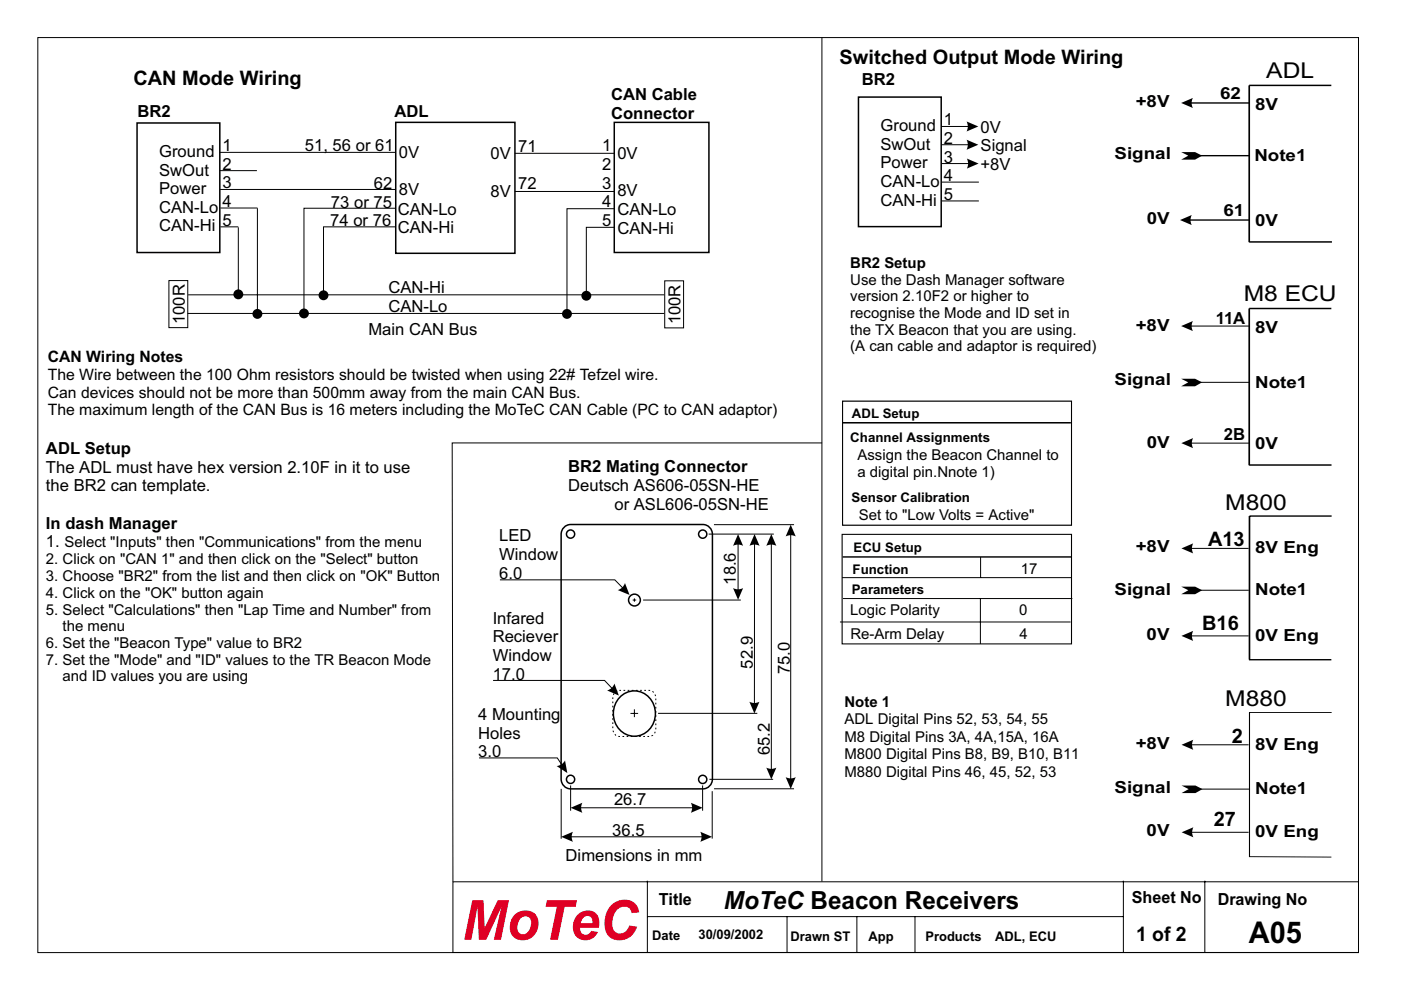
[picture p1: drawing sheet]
<svg xmlns="http://www.w3.org/2000/svg" width="297mm" height="210mm" viewBox="0 0 297 210" stroke-linecap="round" stroke-linejoin="round" font-family="sans-serif">
<defs><g id="words">
<text font-size="11.6" fill="#df0024" x="98" y="199.2">MoTeC</text>
<text font-size="6.4" x="264.7" y="200">A05</text>
<text font-size="5.3" x="153.5" y="192.8">MoTeC Beacon Receivers</text>
<g font-size="4.6">
<text x="268.5" y="16.6">ADL</text>
<text x="263.7" y="63.9">M8 ECU</text>
<text x="259.8" y="108">M800</text>
<text x="259.8" y="149.7">M880</text>
</g>
<g font-size="4.2">
<text x="178" y="13.5">Switched Output Mode Wiring</text>
<text x="28.3" y="18.1">CAN Mode Wiring</text>
<text x="256.1" y="115.7">A13</text>
<text x="254.9" y="133.6">B16</text>
<text x="261.1" y="157.5">2</text>
<text x="257.3" y="175.2">27</text>
<text x="240.9" y="199.4">1 of 2</text>
</g>
<g font-size="3.5">
<text x="129.6" y="21.2">CAN Cable</text>
<text x="182.8" y="18.1">BR2</text>
<text x="240.8" y="22.7">+8V</text>
<text x="258.7" y="21.1">62</text>
<text x="266.1" y="23.3">8V</text>
<text x="29.1" y="24.8">BR2</text>
<text x="83.6" y="24.8">ADL</text>
<text x="129.6" y="25.2">Connector</text>
<text x="186.7" y="27.8">Ground</text>
<text x="200.1" y="26.6">1</text>
<text x="207.9" y="28.1">0V</text>
<text x="33.7" y="33.3">Ground</text>
<text x="47.1" y="32.1">1</text>
<text x="64.6" y="32">51, 56 or 61</text>
<text x="84.6" y="33.4">0V</text>
<text x="104" y="33.8">0V</text>
<text x="109.8" y="32.2">71</text>
<text x="127.7" y="32.1">1</text>
<text x="130.9" y="33.8">0V</text>
<text x="186.7" y="31.8">SwOut</text>
<text x="186.7" y="35.7">Power</text>
<text x="200.1" y="30.5">2</text>
<text x="200.1" y="34.5">3</text>
<text x="207.9" y="32.1">Signal</text>
<text x="207.9" y="36">+8V</text>
<text x="236.3" y="33.7">Signal</text>
<text x="265.9" y="34.1">Note1</text>
<text x="33.7" y="37.3">SwOut</text>
<text x="33.7" y="41.2">Power</text>
<text x="47.1" y="36">2</text>
<text x="47.1" y="39.9">3</text>
<text x="79.2" y="40">62</text>
<text x="84.6" y="41.3">8V</text>
<text x="104" y="41.7">8V</text>
<text x="109.8" y="40.1">72</text>
<text x="127.7" y="36">2</text>
<text x="127.7" y="40">3</text>
<text x="130.9" y="41.6">8V</text>
<text x="186.7" y="39.7">CAN-Lo</text>
<text x="200.1" y="38.4">4</text>
<text x="33.7" y="45.1">CAN-Lo</text>
<text x="47.1" y="43.9">4</text>
<text x="47.1" y="47.8">5</text>
<text x="70" y="47.9">74 or 76</text>
<text x="70.2" y="44.1">73 or 75</text>
<text x="84.3" y="45.5">CAN-Lo</text>
<text x="127.7" y="43.9">4</text>
<text x="127.7" y="47.9">5</text>
<text x="130.9" y="45.6">CAN-Lo</text>
<text x="186.7" y="43.6">CAN-Hi</text>
<text x="200.1" y="42.3">5</text>
<text x="243.1" y="47.5">0V</text>
<text x="259.4" y="45.8">61</text>
<text x="266.1" y="47.9">0V</text>
<text x="33.7" y="49.1">CAN-Hi</text>
<text x="84.3" y="49.4">CAN-Hi</text>
<text x="130.9" y="49.5">CAN-Hi</text>
<text x="82.3" y="62.2">CAN-Hi</text>
<text x="39.2" y="68.7" transform="rotate(-90 39.2 68.7)">100R</text>
<text x="78.1" y="70.9">Main CAN Bus</text>
<text x="82.3" y="66.1">CAN-Lo</text>
<text x="144.3" y="68.8" transform="rotate(-90 144.3 68.8)">100R</text>
<text x="240.8" y="70.2">+8V</text>
<text x="257.8" y="68.8">11A</text>
<text x="266.1" y="70.6">8V</text>
<text x="236.3" y="81.6">Signal</text>
<text x="266.1" y="82.2">Note1</text>
<text x="243.1" y="95">0V</text>
<text x="259.5" y="93.2">2B</text>
<text x="266.1" y="95.2">0V</text>
<text x="9.8" y="96.3">ADL Setup</text>
<text x="9.8" y="100.3">The ADL must have hex version 2.10F in it to use</text>
<text x="120.5" y="100.2">BR2 Mating Connector</text>
<text x="9.8" y="104.2">the BR2 can template.</text>
<text x="120.5" y="104.1">Deutsch AS606-05SN-HE</text>
<text x="9.8" y="112.1">In dash Manager</text>
<text x="130.3" y="108.1">or ASL606-05SN-HE</text>
<text x="9.8" y="116">1. Select &quot;Inputs&quot; then &quot;Communications&quot; from the menu</text>
<text x="105.8" y="114.8">LED</text>
<text x="105.8" y="118.7">Window</text>
<text x="240.8" y="117.1">+8V</text>
<text x="266.1" y="117.3">8V Eng</text>
<text x="105.8" y="122.7">6.0</text>
<text x="156" y="124" transform="rotate(-90 156 124)">18.6</text>
<text x="236.3" y="126.1">Signal</text>
<text x="266.1" y="126.2">Note1</text>
<text x="104.5" y="132.3">Infared</text>
<text x="104.5" y="136.2">Reciever</text>
<text x="243.1" y="135.7">0V</text>
<text x="266.1" y="135.9">0V Eng</text>
<text x="104.5" y="140.2">Window</text>
<text x="159.6" y="141.7" transform="rotate(-90 159.6 141.7)">52.9</text>
<text x="167.4" y="143" transform="rotate(-90 167.4 143)">75.0</text>
<text x="104.5" y="144.1">17.0</text>
<text x="101.4" y="152.7">4 Mounting</text>
<text x="101.4" y="156.6">Holes</text>
<text x="101.4" y="160.5">3.0</text>
<text x="163.2" y="160.2" transform="rotate(-90 163.2 160.2)">65.2</text>
<text x="240.8" y="158.8">+8V</text>
<text x="266.1" y="159">8V Eng</text>
<text x="130.2" y="170.7">26.7</text>
<text x="236.3" y="168.2">Signal</text>
<text x="266.1" y="168.4">Note1</text>
<text x="129.8" y="177.1">36.5</text>
<text x="243.1" y="177.3">0V</text>
<text x="266.1" y="177.5">0V Eng</text>
<text x="119.9" y="182.5">Dimensions in mm</text>
<text x="139.7" y="191.8">Title</text>
<text x="240" y="191.5">Sheet No</text>
<text x="258.2" y="191.8">Drawing No</text>
</g>
<g font-size="3.3">
<text x="10.1" y="76.8">CAN Wiring Notes</text>
<text x="10.1" y="80.6">The Wire between the 100 Ohm resistors should be twisted when using 22# Tefzel wire.</text>
<text x="10.1" y="84.3">Can devices should not be more than 500mm away from the main CAN Bus.</text>
<text x="10.1" y="88">The maximum length of the CAN Bus is 16 meters including the MoTeC CAN Cable (PC to CAN adaptor)</text>
</g>
<g font-size="3.2">
<text x="180.3" y="56.8">BR2 Setup</text>
<text x="180.3" y="60.3">Use the Dash Manager software</text>
<text x="180.3" y="63.9">version 2.10F2 or higher to</text>
<text x="180.3" y="67.4">recognise the Mode and ID set in</text>
<text x="180.3" y="71">the TX Beacon that you are using.</text>
<text x="180.3" y="74.5">(A can cable and adaptor is required)</text>
<text x="181.8" y="97.6">Assign the Beacon Channel to</text>
<text x="181.8" y="101.2">a digital pin.Nnote 1)</text>
<text x="182.1" y="110.3">Set to &quot;Low Volts = Active&quot;</text>
<text x="9.8" y="119.7">2. Click on &quot;CAN 1&quot; and then click on the &quot;Select&quot; button</text>
<text x="9.8" y="123.2">3. Choose &quot;BR2&quot; from the list and then click on &quot;OK&quot; Button</text>
<text x="216.4" y="121.6">17</text>
<text x="9.8" y="126.7">4. Click on the &quot;OK&quot; button again</text>
<text x="9.8" y="130.3">5. Select &quot;Calculations&quot; then &quot;Lap Time and Number&quot; from</text>
<text x="180.2" y="130.4">Logic Polarity</text>
<text x="216.1" y="130.4">0</text>
<text x="9.8" y="137.4">6. Set the &quot;Beacon Type&quot; value to BR2</text>
<text x="13.3" y="133.8">the menu</text>
<text x="180.3" y="135.5">Re-Arm Delay</text>
<text x="216.1" y="135.5">4</text>
<text x="9.8" y="140.9">7. Set the &quot;Mode&quot; and &quot;ID&quot; values to the TR Beacon Mode</text>
<text x="13.3" y="144.5">and ID values you are using</text>
<text x="179.1" y="149.9">Note 1</text>
<text x="179.1" y="153.6">ADL Digital Pins 52, 53, 54, 55</text>
<text x="179.1" y="157.3">M8 Digital Pins 3A, 4A,15A, 16A</text>
<text x="179.1" y="161">M800 Digital Pins B8, B9, B10, B11</text>
<text x="179.1" y="164.7">M880 Digital Pins 46, 45, 52, 53</text>
</g>
<g font-size="2.8">
<text x="180.6" y="88.7">ADL Setup</text>
<text x="180.3" y="93.7">Channel Assignments</text>
<text x="180.6" y="106.4">Sensor Calibration</text>
<text x="181" y="117">ECU Setup</text>
<text x="180.6" y="125.9">Parameters</text>
<text x="180.8" y="121.7">Function</text>
<text x="138.3" y="199.2">Date</text>
<text x="148.1" y="199.1">30/09/2002</text>
<text x="167.6" y="199.4">Drawn ST</text>
<text x="184.1" y="199.4">App</text>
<text x="196.2" y="199.4">Products</text>
<text x="211" y="199.4">ADL, ECU</text>
</g>
</g></defs>
<g fill="none" stroke="#000" stroke-width=".21">
<path d="M8 8h280v194h-280zM174.3 7.9v179M46.6 32.3h37.2M46.6 36.2h7.9M109.2 32.5h21.1M199.6 26.8h6.6M199.6 30.7h6.6M199.6 34.7h6.6M199.7 38.6h7.8M35.8 59.5h4v10h-4zM46.7 40.2h37.2M46.7 44.1h7.9"/>
<path d="M46.7 48.1h3.8M50.5 48.2v14.2M54.6 44.2v22.4M83.8 44.2h-19.4v22.3M83.9 48.1h-15.3v14.5M109.2 40.6h21.1M130.3 44.2h-10.1v22.4M130.4 48.2h-6.1v14.5M140.9 59.5h4v10h-4zM199.7 42.6h7.8M39.8 66.5h101M39.9 62.5h100.9"/>
<path d="M251.7 69.1h13.2M174.3 93.9h-78.4l.1 93M251.7 94h13.1M252 81.1h12.9M150.2 113.2h13.9M151.4 111.2h17M156.5 114.5v11.4M160 114.5l-.1 35.5M163.5 114.5v49.5M167.6 112.5v53.5M207.9 118.1v4.4M251.7 116.3h13"/>
<path d="M106 122.9h24.4l2.2 2.4M134.1 127.2h.8M134.5 126.9v.7M136.4 127.2h20.7M178.1 131.9h48.9M178.5 122.5h48.7M178.7 126.9h48.7M207.9 126.9v9.6M251.7 134.8h13M252 125.1h12.8M104.5 144.3h23.7l2.1 2.3M133.7 151.3h1.6"/>
<path d="M134.5 150.4v1.7M139.5 151.2h21.1M251.8 157.9h12.9M282.3 151.1h-17.4v30.5M101.6 160.7h16.6l1.4 2.2M119 167.3v10.5M120.2 177.4h29.5M121 166.5v5.4M122.2 171.3h25.5M149 166.5v5.4M150.4 165.2h13.5M151 167.7v10.1"/>
<path d="M151.4 167.2h17M251.8 176.5h12.9M252.1 167.3h12.9M96 187h192v14.9h-192zM137.3 186.7v15.3M137.3 194.3h100.9M166.9 194.3v7.7M181.7 194.3v7.7M194 194.3v7.7M238.2 186.7v15.3M255.4 186.7v15.3M264.8 181.6l17.5 .1"/>
</g>
<path d="M178.6 85.1h48.6v26.3h-48.6z" fill="none" stroke="#000" stroke-width=".24"/>
<path d="M178.6 89.6h48.4" fill="none" stroke="#000" stroke-width=".27"/>
<path d="M178.5 113.3h48.7v23.2h-48.7z" fill="none" stroke="#000" stroke-width=".23"/>
<path d="M178.7 118.1h48.5" fill="none" stroke="#000" stroke-width=".26"/>
<path d="M282.3 18.1h-17.4v33.2M282.3 65.4h-17.4v33.2" fill="none" stroke="#000" stroke-width=".33"/>
<g fill="none" stroke="#000" stroke-width=".32">
<path d="M29.1 26.1h17.5v27.4h-17.5zM83.9 25.9h25.3v27.8h-25.3zM130.2 25.9h20.1v27.6h-20.1zM182 20.6h17.6v27.5h-17.6zM264.9 51.3h17.5M264.9 98.6h17.4M119.6 111.8l.9-.5 .5-.1h28a2.06 2.06 0 0 1 2 2.1v51.9a2.06 2.06 0 0 1-2 2.1h-28a2.06 2.06 0 0 1-2-2.1v-51.9v-.6zM282.3 109.4h-17.4v30.4M264.8 139.9h17.5M131.6 147.6a4.5 4.5 0 0 1 5.3-.4 4.5 4.5 0 0 1 2 5 4.4 4.4 0 0 1-4.9 3.9 4.4 4.4 0 0 1-4-4.8 5 5 0 0 1 1.6-3.7z"/>
<circle cx="121" cy="113.2" r=".87"/>
<circle cx="149" cy="113.2" r=".87"/>
<circle cx="134.5" cy="127.2" r="1.25"/>
<circle cx="121" cy="165.2" r=".87"/>
<circle cx="149" cy="165.2" r=".87"/>
</g>
<path d="M251.7 21.8h13.2M252 33h12.9M251.4 46.7h13.4" fill="none" stroke="#000" stroke-width=".29"/>
<g fill="#000">
<path d="M204.9 25.7l2.5 1.1-2.5 1.1a2.27 2.27 0 0 0 0-2.2z" fill-rule="evenodd"/>
<path d="M204.9 29.6l2.5 1.1-2.5 1.1a2.27 2.27 0 0 0 0-2.2z" fill-rule="evenodd"/>
<path d="M205 33.6l2.5 1.1-2.5 1a2.27 2.27 0 0 0 0-2.1z" fill-rule="evenodd"/>
<path d="M250.4 21.8l2.5-1a2.27 2.27 0 0 0 0 2.1z" fill-rule="evenodd"/>
<path d="M250.4 32.2h3l1.5 .8-1.5 .8h-3l1.5-.8z" fill-rule="evenodd"/>
<path d="M250.2 46.7l2.5-1.1a2.27 2.27 0 0 0 0 2.1z" fill-rule="evenodd"/>
<path d="M250.4 69.1l2.5-1a2.27 2.27 0 0 0 0 2.1z" fill-rule="evenodd"/>
<path d="M250.5 94l2.5-1.1a2.27 2.27 0 0 0 0 2.1z" fill-rule="evenodd"/>
<path d="M250.4 80.3h3l1.5 .8-1.5 .8h-3l1.5-.8z" fill-rule="evenodd"/>
<path d="M156.5 113.2l1.1 2.5a2.27 2.27 0 0 0-2.2 0z" fill-rule="evenodd"/>
<path d="M160 113.2l1 2.5a2.27 2.27 0 0 0-2.1 0z" fill-rule="evenodd"/>
<path d="M163.5 113.2l1.1 2.5a2.27 2.27 0 0 0-2.1 0z" fill-rule="evenodd"/>
<path d="M167.6 111.2l1.1 2.5a2.27 2.27 0 0 0-2.1 0z" fill-rule="evenodd"/>
<path d="M250.5 116.3l2.5-1.1a2.27 2.27 0 0 0 0 2.1z" fill-rule="evenodd"/>
<path d="M131 125.1a2.27 2.27 0 0 0 1.5-1.5l1 2.5z" fill-rule="evenodd"/>
<path d="M155.4 124.7a2.27 2.27 0 0 0 2.2 0l-1.1 2.5z" fill-rule="evenodd"/>
<path d="M250.5 134.8l2.5-1a2.27 2.27 0 0 0 0 2.1z" fill-rule="evenodd"/>
<path d="M250.4 124.4h3l1.5 .7-1.5 .9h-3l1.6-.9z" fill-rule="evenodd"/>
<path d="M128.7 146.4a2.27 2.27 0 0 0 1.6-1.5l.9 2.6z" fill-rule="evenodd"/>
<path d="M158.9 148.8a2.27 2.27 0 0 0 2.1 0l-1.1 2.5z" fill-rule="evenodd"/>
<path d="M250.5 157.9l2.5-1.1a2.27 2.27 0 0 0 0 2.2z" fill-rule="evenodd"/>
<path d="M119 177.4l2.5-1a2.27 2.27 0 0 0 0 2.1z" fill-rule="evenodd"/>
<path d="M118 162.4a2.27 2.27 0 0 0 1.8-1.2l.5 2.7z" fill-rule="evenodd"/>
<path d="M121 171.3l2.5-1.1a2.27 2.27 0 0 0 0 2.1z" fill-rule="evenodd"/>
<path d="M146.5 170.2l2.5 1.1-2.5 1a2.27 2.27 0 0 0 0-2.1z" fill-rule="evenodd"/>
<path d="M148.5 176.4l2.5 1-2.5 1.1a2.27 2.27 0 0 0 0-2.1z" fill-rule="evenodd"/>
<path d="M162.5 162.8a2.27 2.27 0 0 0 2.1 0l-1.1 2.4z" fill-rule="evenodd"/>
<path d="M166.6 164.8a2.27 2.27 0 0 0 2.1 0l-1.1 2.5z" fill-rule="evenodd"/>
<path d="M250.5 176.5l2.5-1.1a2.27 2.27 0 0 0 0 2.1z" fill-rule="evenodd"/>
<path d="M250.5 166.6h3l1.5 .7-1.5 .9h-3l1.5-.9z" fill-rule="evenodd"/>
<circle cx="50.5" cy="62.4" r="1.05"/>
<circle cx="54.6" cy="66.6" r="1.05"/>
<circle cx="64.4" cy="66.5" r="1.05"/>
<circle cx="68.6" cy="62.6" r="1.05"/>
<circle cx="120.2" cy="66.6" r="1.05"/>
<circle cx="124.3" cy="62.7" r="1.05"/>
</g>
<path d="M130.5 146.7l.8-.3h6.4a1.5 1.5 0 0 1 1.3 1.6v6.5a1.56 1.56 0 0 1-1.3 1.7h-6.4a1.5 1.5 0 0 1-1.4-1.7v-6.5l.1-.5z" fill="none" stroke="#000" stroke-width=".21" stroke-dasharray=".4 .5" stroke-linecap="butt"/>
<use href="#words"/>
</svg>
